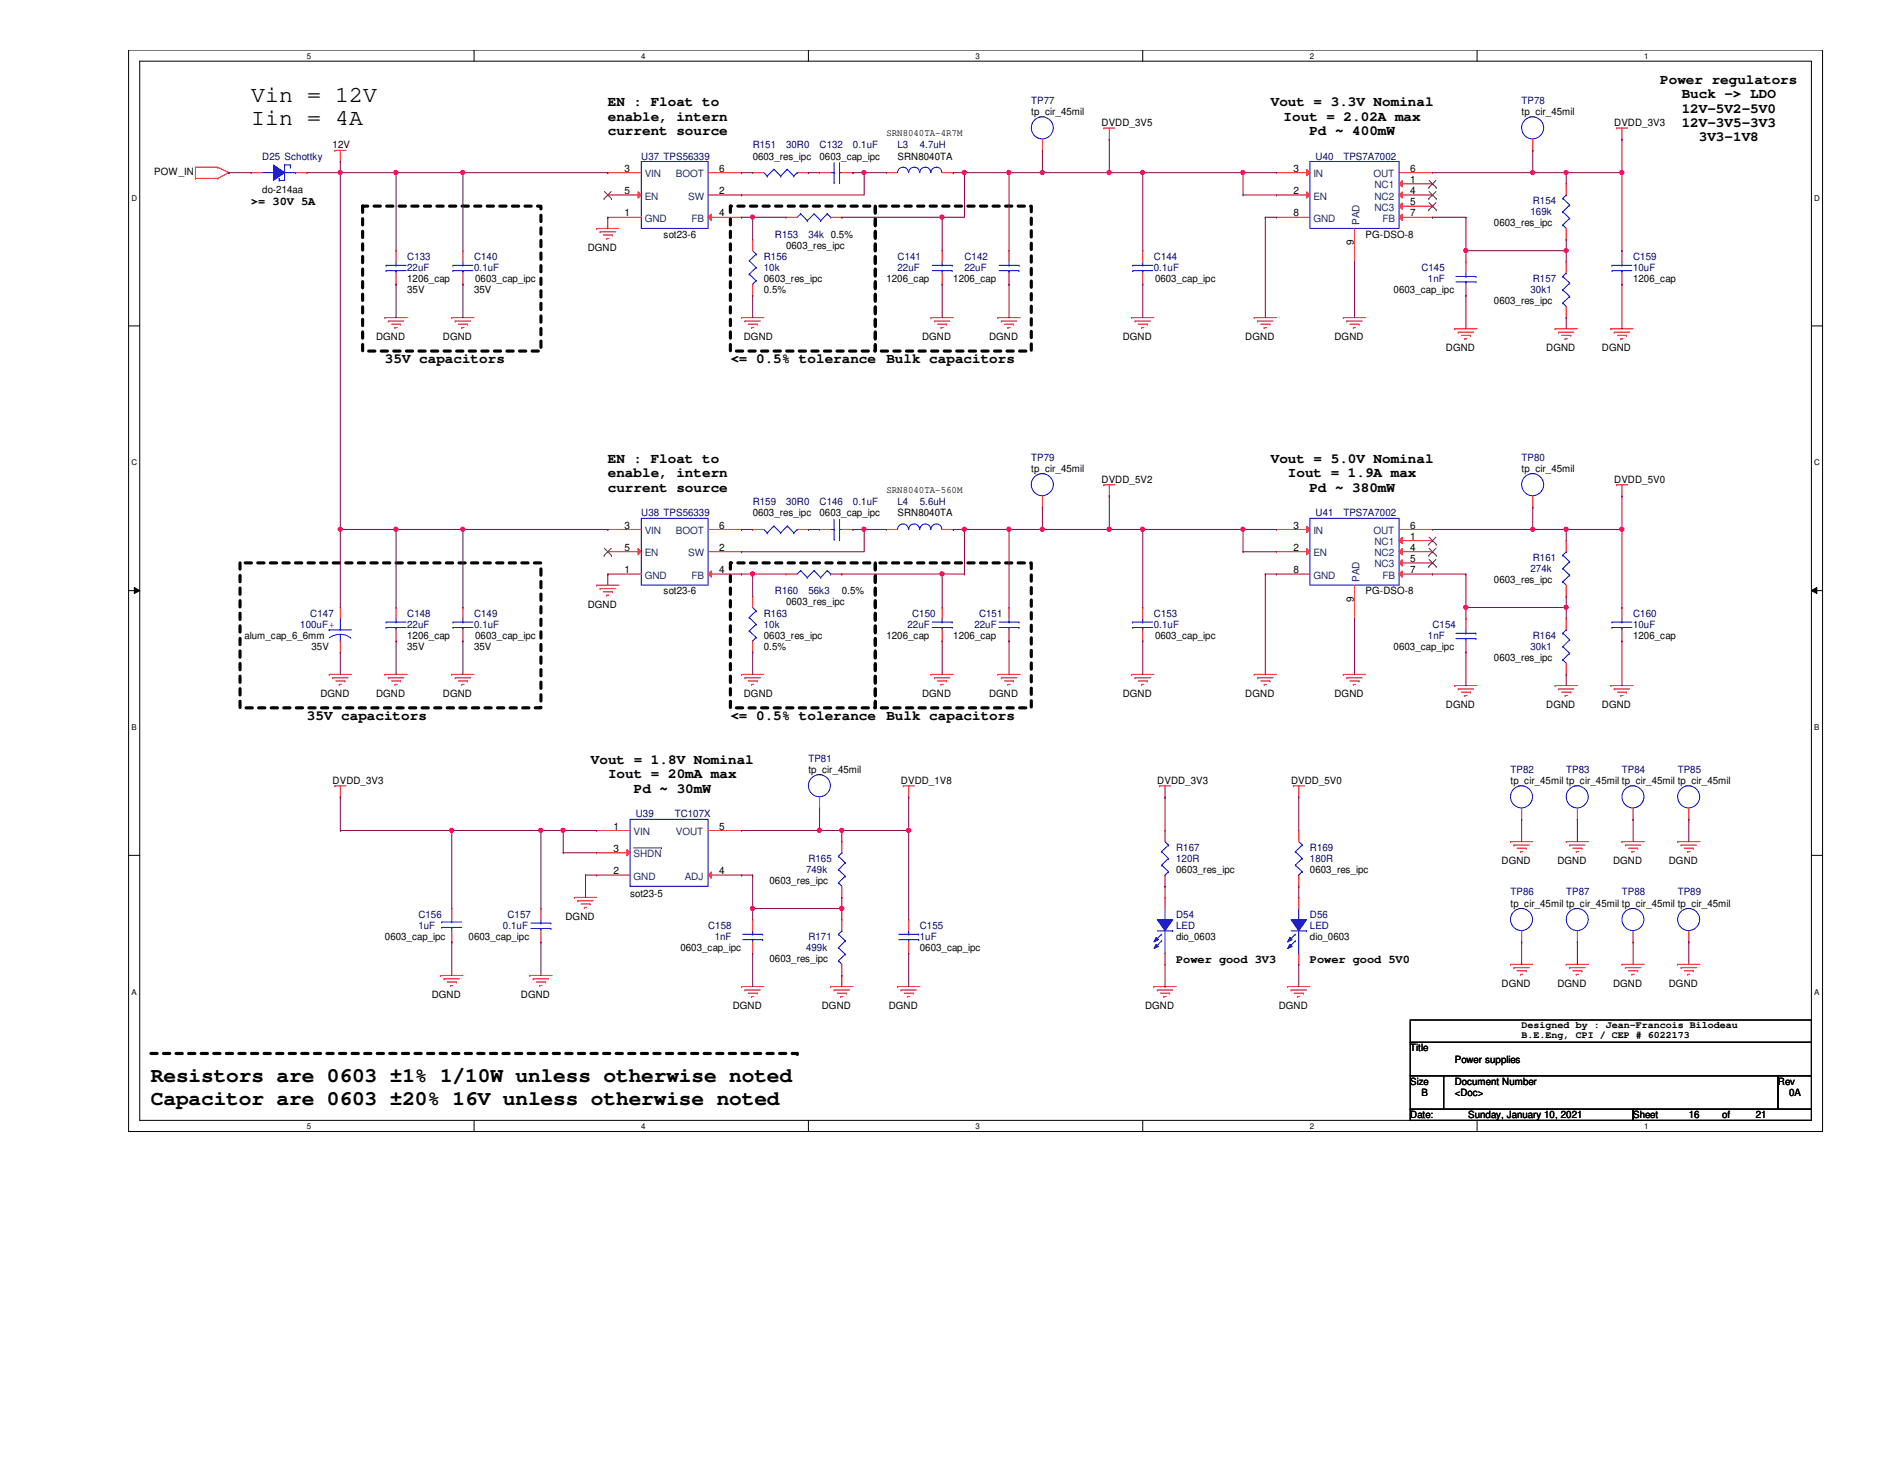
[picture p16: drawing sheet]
<svg xmlns="http://www.w3.org/2000/svg" width="279mm" height="216mm" viewBox="0 0 279 216" stroke-linecap="round" stroke-linejoin="round" font-family="sans-serif">
<defs><g id="words">
<g font-size="3.4">
<text x="37.2" y="15.1">Vin = 12V</text>
<text x="37.2" y="18.5">Iin = 4A</text>
</g>
<g font-size="3.1">
<text x="22.4" y="160.3">Resistors are 0603 ±1% 1/10W unless otherwise noted</text>
<text x="22.4" y="163.6">Capacitor are 0603 ±20% 16V unless otherwise noted</text>
</g>
<g font-size="2.1">
<text x="90" y="15.7">EN : Float to</text>
<text x="90" y="17.9">enable, intern</text>
<text x="188.3" y="15.7">Vout = 3.3V Nominal</text>
<text x="190.2" y="17.9">Iout = 2.02A max</text>
<text x="246" y="12.4">Power regulators</text>
<text x="249.1" y="14.6">Buck -&gt; LDO</text>
<text x="249.1" y="16.7">12V-5V2-5V0</text>
<text x="90" y="20">current source</text>
<text x="194" y="20">Pd ~ 400mW</text>
<text x="249.1" y="18.8">12V-3V5-3V3</text>
<text x="251.7" y="20.9">3V3-1V8</text>
<text x="57" y="53.7">35V capacitors</text>
<text x="108.2" y="53.7">&lt;= 0.5% tolerance</text>
<text x="131.3" y="53.7">Bulk capacitors</text>
<text x="90" y="68.6">EN : Float to</text>
<text x="90" y="70.7">enable, intern</text>
<text x="188.3" y="68.6">Vout = 5.0V Nominal</text>
<text x="190.8" y="70.7">Iout = 1.9A max</text>
<text x="90" y="72.8">current source</text>
<text x="194" y="72.8">Pd ~ 380mW</text>
<text x="45.5" y="106.6">35V capacitors</text>
<text x="108.2" y="106.6">&lt;= 0.5% tolerance</text>
<text x="131.3" y="106.6">Bulk capacitors</text>
<text x="87.5" y="113.2">Vout = 1.8V Nominal</text>
<text x="90.1" y="115.3">Iout = 20mA max</text>
<text x="93.9" y="117.4">Pd ~ 30mW</text>
</g>
<g font-size="1.8">
<text x="37.2" y="30.4">&gt;= 30V 5A</text>
<text x="174.2" y="142.7">Power good 3V3</text>
<text x="194.1" y="142.7">Power good 5V0</text>
</g>
<g font-size="1.5" fill="#000080">
<text x="152.8" y="15.4">TP77</text>
<text x="225.4" y="15.4">TP78</text>
<text x="38.9" y="23.6">D25 Schottky</text>
<text x="95" y="23.6">U37 TPS56339</text>
<text x="111.5" y="22">R151</text>
<text x="116.5" y="22">30R0</text>
<text x="121.4" y="22">C132</text>
<text x="126.4" y="22">0.1uF</text>
<text x="133" y="22">L3</text>
<text x="136.3" y="22">4.7uH</text>
<text x="194.9" y="23.6">U40</text>
<text x="199" y="23.6">TPS7A7002</text>
<text x="114.8" y="35.2">R153</text>
<text x="119.8" y="35.2">34k 0.5%</text>
<text x="226.7" y="31.9">169k</text>
<text x="227.1" y="30.2">R154</text>
<text x="60.3" y="38.5">C133</text>
<text x="60.3" y="40.1">22uF</text>
<text x="70.2" y="38.5">C140</text>
<text x="70.2" y="40.1">0.1uF</text>
<text x="113.2" y="38.5">R156</text>
<text x="113.2" y="40.1">10k</text>
<text x="133" y="38.5">C141</text>
<text x="133" y="40.1">22uF</text>
<text x="142.9" y="38.5">C142</text>
<text x="142.9" y="40.1">22uF</text>
<text x="170.9" y="38.5">C144</text>
<text x="170.9" y="40.1">0.1uF</text>
<text x="210.6" y="40.1">C145</text>
<text x="211.5" y="41.8">1nF</text>
<text x="227.1" y="41.8">R157</text>
<text x="241.9" y="38.5">C159</text>
<text x="241.9" y="40.1">10uF</text>
<text x="226.7" y="43.4">30k1</text>
<text x="152.8" y="68.2">TP79</text>
<text x="225.4" y="68.2">TP80</text>
<text x="95" y="76.5">U38 TPS56339</text>
<text x="111.5" y="74.8">R159</text>
<text x="116.5" y="74.8">30R0</text>
<text x="121.4" y="74.8">C146</text>
<text x="126.4" y="74.8">0.1uF</text>
<text x="133" y="74.8">L4</text>
<text x="136.3" y="74.8">5.6uH</text>
<text x="194.9" y="76.5">U41</text>
<text x="199" y="76.5">TPS7A7002</text>
<text x="227.1" y="83.1">R161</text>
<text x="114.8" y="88">R160</text>
<text x="119.8" y="88">56k3</text>
<text x="226.7" y="84.7">274k</text>
<text x="44.5" y="93">100uF+</text>
<text x="46" y="91.3">C147</text>
<text x="60.3" y="91.3">C148</text>
<text x="60.3" y="93">22uF</text>
<text x="70.2" y="91.3">C149</text>
<text x="70.2" y="93">0.1uF</text>
<text x="113.2" y="91.3">R163</text>
<text x="113.2" y="93">10k</text>
<text x="134.5" y="93">22uF</text>
<text x="135.1" y="91.3">C150</text>
<text x="144.4" y="93">22uF</text>
<text x="145" y="91.3">C151</text>
<text x="170.9" y="91.3">C153</text>
<text x="170.9" y="93">0.1uF</text>
<text x="211.5" y="94.6">1nF</text>
<text x="212.2" y="93">C154</text>
<text x="227.1" y="94.6">R164</text>
<text x="241.9" y="91.3">C160</text>
<text x="241.9" y="93">10uF</text>
<text x="226.7" y="96.3">30k1</text>
<text x="119.8" y="112.8">TP81</text>
<text x="223.8" y="114.4">TP82</text>
<text x="232" y="114.4">TP83</text>
<text x="240.3" y="114.4">TP84</text>
<text x="248.5" y="114.4">TP85</text>
<text x="94.2" y="121">U39</text>
<text x="99.9" y="121">TC107X</text>
<text x="174.2" y="126">R167</text>
<text x="194.1" y="126">R169</text>
<text x="119.4" y="129.3">749k</text>
<text x="119.8" y="127.6">R165</text>
<text x="174.2" y="127.6">120R</text>
<text x="194.1" y="127.6">180R</text>
<text x="62" y="135.9">C156</text>
<text x="62" y="137.5">1uF</text>
<text x="74.5" y="137.5">0.1uF</text>
<text x="75.2" y="135.9">C157</text>
<text x="104.9" y="137.5">C158</text>
<text x="136.3" y="137.5">C155</text>
<text x="174.2" y="135.9">D54</text>
<text x="174.2" y="137.5">LED</text>
<text x="194.1" y="135.9">D56</text>
<text x="194.1" y="137.5">LED</text>
<text x="223.8" y="132.6">TP86</text>
<text x="232" y="132.6">TP87</text>
<text x="240.3" y="132.6">TP88</text>
<text x="248.5" y="132.6">TP89</text>
<text x="105.9" y="139.2">1nF</text>
<text x="119.4" y="140.8">499k</text>
<text x="119.8" y="139.2">R171</text>
<text x="136.3" y="139.2">1uF</text>
</g>
<g font-size="1.5">
<text x="152.8" y="17">tp_cir_45mil</text>
<text x="225.4" y="17">tp_cir_45mil</text>
<text x="49.3" y="22">12V</text>
<text x="111.5" y="23.6">0603_res_ipc</text>
<text x="121.4" y="23.6">0603_cap_ipc</text>
<text x="131.3" y="20.2">SRN8040TA-4R7M</text>
<text x="133" y="23.6">SRN8040TA</text>
<text x="163.2" y="18.7">DVDD_3V5</text>
<text x="239.1" y="18.7">DVDD_3V3</text>
<text x="22.9" y="25.9">POW_IN</text>
<text x="38.9" y="28.6">do-214aa</text>
<text x="92.5" y="25.4">3</text>
<text x="92.5" y="28.7">5</text>
<text x="106.6" y="28.7">2</text>
<text x="106.6" y="25.4">6</text>
<text x="191.6" y="28.7">2</text>
<text x="191.6" y="25.4">3</text>
<text x="208.9" y="27.1">1</text>
<text x="208.9" y="28.7">4</text>
<text x="208.9" y="25.4">6</text>
<text x="92.5" y="32">1</text>
<text x="98.3" y="35.2">sot23-6</text>
<text x="106.6" y="32">4</text>
<text x="191.6" y="32">8</text>
<text x="202.3" y="35.2">PG-DSO-8</text>
<text x="208.9" y="30.4">5</text>
<text x="208.9" y="32">7</text>
<text x="221.3" y="33.5">0603_res_ipc</text>
<text x="60.3" y="41.8">1206_cap</text>
<text x="70.4" y="41.8">0603_cap_ipc</text>
<text x="87.1" y="37.2">DGND</text>
<text x="113.2" y="41.8">0603_res_ipc</text>
<text x="116.5" y="36.8">0603_res_ipc</text>
<text x="131.3" y="41.8">1206_cap</text>
<text x="141.2" y="41.8">1206_cap</text>
<text x="171.1" y="41.8">0603_cap_ipc</text>
<text x="200.6" y="36.3" transform="rotate(-90 200.6 36.3)">9</text>
<text x="241.9" y="41.8">1206_cap</text>
<text x="60.3" y="43.4">35V</text>
<text x="70.2" y="43.4">35V</text>
<text x="113.2" y="43.4">0.5%</text>
<text x="206.5" y="43.4">0603_cap_ipc</text>
<text x="221.3" y="45.1">0603_res_ipc</text>
<text x="55.7" y="50.4">DGND</text>
<text x="65.6" y="50.4">DGND</text>
<text x="110.2" y="50.4">DGND</text>
<text x="136.6" y="50.4">DGND</text>
<text x="146.5" y="50.4">DGND</text>
<text x="166.3" y="50.4">DGND</text>
<text x="184.5" y="50.4">DGND</text>
<text x="197.7" y="50.4">DGND</text>
<text x="214.2" y="52">DGND</text>
<text x="229.1" y="52">DGND</text>
<text x="237.3" y="52">DGND</text>
<text x="152.8" y="69.8">tp_cir_45mil</text>
<text x="163.2" y="71.5">DVDD_5V2</text>
<text x="225.4" y="69.8">tp_cir_45mil</text>
<text x="239.1" y="71.5">DVDD_5V0</text>
<text x="111.5" y="76.5">0603_res_ipc</text>
<text x="121.4" y="76.5">0603_cap_ipc</text>
<text x="131.3" y="73">SRN8040TA-560M</text>
<text x="133" y="76.5">SRN8040TA</text>
<text x="92.5" y="78.3">3</text>
<text x="92.5" y="81.6">5</text>
<text x="106.6" y="81.6">2</text>
<text x="106.6" y="78.3">6</text>
<text x="191.6" y="81.6">2</text>
<text x="191.6" y="78.3">3</text>
<text x="208.9" y="79.9">1</text>
<text x="208.9" y="81.6">4</text>
<text x="208.9" y="83.2">5</text>
<text x="208.9" y="78.3">6</text>
<text x="92.5" y="84.9">1</text>
<text x="98.3" y="88">sot23-6</text>
<text x="106.6" y="84.9">4</text>
<text x="116.5" y="89.7">0603_res_ipc</text>
<text x="124.7" y="88">0.5%</text>
<text x="191.6" y="84.9">8</text>
<text x="200.6" y="89.2" transform="rotate(-90 200.6 89.2)">9</text>
<text x="202.3" y="88">PG-DSO-8</text>
<text x="208.9" y="84.9">7</text>
<text x="221.3" y="86.4">0603_res_ipc</text>
<text x="36.2" y="94.6">alum_cap_6_6mm</text>
<text x="60.3" y="94.6">1206_cap</text>
<text x="70.4" y="94.6">0603_cap_ipc</text>
<text x="87.1" y="90">DGND</text>
<text x="113.2" y="94.6">0603_res_ipc</text>
<text x="131.3" y="94.6">1206_cap</text>
<text x="141.2" y="94.6">1206_cap</text>
<text x="171.1" y="94.6">0603_cap_ipc</text>
<text x="241.9" y="94.6">1206_cap</text>
<text x="46.1" y="96.3">35V</text>
<text x="60.3" y="96.3">35V</text>
<text x="70.2" y="96.3">35V</text>
<text x="113.2" y="96.3">0.5%</text>
<text x="206.5" y="96.3">0603_cap_ipc</text>
<text x="221.3" y="97.9">0603_res_ipc</text>
<text x="47.5" y="103.2">DGND</text>
<text x="55.7" y="103.2">DGND</text>
<text x="65.6" y="103.2">DGND</text>
<text x="110.2" y="103.2">DGND</text>
<text x="136.6" y="103.2">DGND</text>
<text x="146.5" y="103.2">DGND</text>
<text x="166.3" y="103.2">DGND</text>
<text x="184.5" y="103.2">DGND</text>
<text x="197.7" y="103.2">DGND</text>
<text x="214.2" y="104.9">DGND</text>
<text x="229.1" y="104.9">DGND</text>
<text x="237.3" y="104.9">DGND</text>
<text x="49.3" y="116.1">DVDD_3V3</text>
<text x="119.8" y="114.4">tp_cir_45mil</text>
<text x="133.5" y="116.1">DVDD_1V8</text>
<text x="171.4" y="116.1">DVDD_3V3</text>
<text x="191.3" y="116.1">DVDD_5V0</text>
<text x="223.8" y="116.1">tp_cir_45mil tp_cir_45mil tp_cir_45mil tp_cir_45mil</text>
<text x="90.9" y="122.9">1</text>
<text x="106.6" y="122.9">5</text>
<text x="90.9" y="129.5">2</text>
<text x="90.9" y="126.2">3</text>
<text x="106.6" y="129.5">4</text>
<text x="114" y="130.9">0603_res_ipc</text>
<text x="174.2" y="129.3">0603_res_ipc</text>
<text x="194.1" y="129.3">0603_res_ipc</text>
<text x="222.5" y="128">DGND</text>
<text x="230.7" y="128">DGND</text>
<text x="239" y="128">DGND</text>
<text x="247.2" y="128">DGND</text>
<text x="83.8" y="136.2">DGND</text>
<text x="93.3" y="132.8">sot23-5</text>
<text x="223.8" y="134.2">tp_cir_45mil tp_cir_45mil tp_cir_45mil tp_cir_45mil</text>
<text x="57" y="139.2">0603_cap_ipc</text>
<text x="69.4" y="139.2">0603_cap_ipc</text>
<text x="100.8" y="140.8">0603_cap_ipc</text>
<text x="114" y="142.5">0603_res_ipc</text>
<text x="136.3" y="140.8">0603_cap_ipc</text>
<text x="174.2" y="139.2">dio_0603</text>
<text x="194.1" y="139.2">dio_0603</text>
<text x="64" y="147.8">DGND</text>
<text x="77.2" y="147.8">DGND</text>
<text x="108.5" y="149.4">DGND</text>
<text x="121.8" y="149.4">DGND</text>
<text x="131.7" y="149.4">DGND</text>
<text x="169.6" y="149.4">DGND</text>
<text x="189.4" y="149.4">DGND</text>
<text x="222.5" y="146.1">DGND</text>
<text x="230.7" y="146.1">DGND</text>
<text x="239" y="146.1">DGND</text>
<text x="247.2" y="146.1">DGND</text>
<text x="208.9" y="155.7">Title</text>
<text x="225.4" y="152.3">Designed by : Jean-Francois Bilodeau</text>
<text x="225.4" y="153.8">B.E.Eng, CPI / CEP # 6022173</text>
<text x="208.9" y="160.7">Size</text>
<text x="215.5" y="160.7">Document Number</text>
<text x="215.5" y="157.4">Power supplies</text>
<text x="263.4" y="160.7">Rev</text>
<text x="208.9" y="165.6">Date:</text>
<text x="210.6" y="162.3">B</text>
<text x="215.5" y="162.3">&lt;Doc&gt;</text>
<text x="217.5" y="165.6">Sunday, January 10, 2021</text>
<text x="241.9" y="165.6">Sheet</text>
<text x="250.2" y="165.6">16</text>
<text x="255.1" y="165.6">of</text>
<text x="260.1" y="165.6">21</text>
<text x="265" y="162.3">0A</text>
</g>
<g font-size="1.5" fill="#004080">
<text x="95.5" y="26.2">VIN</text>
<text x="95.5" y="29.5">EN</text>
<text x="100.1" y="26.2">BOOT</text>
<text x="101.9" y="29.5">SW</text>
<text x="194.6" y="29.5">EN</text>
<text x="194.6" y="26.2">IN</text>
<text x="203.5" y="26.2">OUT</text>
<text x="203.6" y="27.9">NC1</text>
<text x="203.6" y="29.5">NC2</text>
<text x="95.5" y="32.9">GND</text>
<text x="102.4" y="32.9">FB</text>
<text x="194.6" y="32.9">GND</text>
<text x="201.4" y="33.3" transform="rotate(-90 201.4 33.3)">PAD</text>
<text x="203.6" y="31.2">NC3</text>
<text x="204.8" y="32.9">FB</text>
<text x="95.5" y="79.1">VIN</text>
<text x="95.5" y="82.4">EN</text>
<text x="100.1" y="79.1">BOOT</text>
<text x="101.9" y="82.4">SW</text>
<text x="194.6" y="82.4">EN</text>
<text x="194.6" y="79.1">IN</text>
<text x="203.5" y="79.1">OUT</text>
<text x="203.6" y="80.7">NC1</text>
<text x="203.6" y="82.4">NC2</text>
<text x="95.5" y="85.7">GND</text>
<text x="102.4" y="85.7">FB</text>
<text x="194.6" y="85.7">GND</text>
<text x="201.4" y="86.1" transform="rotate(-90 201.4 86.1)">PAD</text>
<text x="203.6" y="84">NC3</text>
<text x="204.8" y="85.7">FB</text>
<text x="93.9" y="123.7">VIN</text>
<text x="100.1" y="123.7">VOUT</text>
<text x="93.9" y="130.3">GND</text>
<text x="93.9" y="127">SHDN</text>
<text x="101.4" y="130.3">ADJ</text>
</g>
<g font-size="1.2">
<text x="45.5" y="8.7">5</text>
<text x="95" y="8.7">4</text>
<text x="144.5" y="8.7">3</text>
<text x="194.1" y="8.7">2</text>
<text x="243.6" y="8.7">1</text>
<text x="19.5" y="29.7">D</text>
<text x="268.8" y="29.7">D</text>
<text x="19.5" y="68.9">C</text>
<text x="268.8" y="68.9">C</text>
<text x="19.5" y="108.1">B</text>
<text x="268.8" y="108.1">B</text>
<text x="19.5" y="147.3">A</text>
<text x="268.8" y="147.3">A</text>
<text x="45.5" y="167.2">5</text>
<text x="95" y="167.2">4</text>
<text x="144.5" y="167.2">3</text>
<text x="194.1" y="167.2">2</text>
<text x="243.6" y="167.2">1</text>
</g>
</g></defs>
<path d="M19.1 7.4h250.9v160.2h-250.9zM20.7 9.1h247.7v156.8h-247.7z" fill="none" stroke="#000" stroke-width=".15"/>
<g fill="#fff">
<path d="M45.5 7.6h.6v1.3h-.6z"/>
<path d="M45.5 166.1h.6v1.3h-.6z"/>
</g>
<path d="M70.2 7.4v1.7M70.2 165.9v1.7" fill="none" stroke="#000" stroke-width=".15"/>
<g fill="#fff">
<path d="M95 7.6h.6v1.3h-.6z"/>
<path d="M95 166.1h.6v1.3h-.6z"/>
</g>
<path d="M119.8 7.4v1.7M119.8 165.9v1.7" fill="none" stroke="#000" stroke-width=".15"/>
<g fill="#fff">
<path d="M144.5 7.6h.6v1.3h-.6z"/>
<path d="M144.5 166.1h.6v1.3h-.6z"/>
</g>
<path d="M169.3 7.4v1.7M169.3 165.9v1.7" fill="none" stroke="#000" stroke-width=".15"/>
<g fill="#fff">
<path d="M194.1 7.6h.5v1.3h-.5z"/>
<path d="M194.1 166.1h.5v1.3h-.5z"/>
</g>
<path d="M218.8 7.4v1.7M218.8 165.9v1.7" fill="none" stroke="#000" stroke-width=".15"/>
<g fill="#fff">
<path d="M243.6 7.6h.6v1.3h-.6z"/>
<path d="M243.6 166.1h.6v1.3h-.6z"/>
<path d="M19.5 28.7h.8v1.3h-.8z"/>
<path d="M268.8 28.7h.8v1.3h-.8z"/>
<path d="M19.5 67.9h.8v1.3h-.8z"/>
<path d="M268.8 67.9h.8v1.3h-.8z"/>
</g>
<path d="M19.1 48.3h1.6M268.4 48.3h1.6" fill="none" stroke="#000" stroke-width=".15"/>
<g fill="#fff">
<path d="M19.5 107.1h.7v1.3h-.7z"/>
<path d="M268.8 107.1h.7v1.3h-.7z"/>
</g>
<path d="M19.1 87.5h1.6M19.9 87l.8 .5-.8 .4zM268.4 87.5l.8-.5v.9zM268.4 87.5h1.6" fill="none" stroke="#000" stroke-width=".15"/>
<path d="M19.9 87l.8 .5-.8 .4zM268.4 87.5l.8-.5v.9z" fill="#000"/>
<g fill="#fff">
<path d="M19.5 146.3h.7v1.3h-.7z"/>
<path d="M268.8 146.3h.7v1.3h-.7z"/>
</g>
<path d="M19.1 126.7h1.6M268.4 126.7h1.6M208.9 151h59.5v3.3h-59.5zM208.9 154.3h59.5v5h-59.5zM208.9 159.3h5v5h-5zM213.9 159.3h49.5v5h-49.5zM263.4 159.3h5v5h-5zM208.9 164.3h33v1.6h-33zM241.9 164.3h26.5v1.6h-26.5z" fill="none" stroke="#000" stroke-width=".15"/>
<path d="M53.7 30.5h26.4v21.5h-26.4zM108.2 30.5h21.5v21.5h-21.5zM129.7 30.5h23.1v21.5h-23.1zM35.6 83.4h44.5v21.4h-44.5zM108.2 83.4h21.5v21.4h-21.5zM129.7 83.4h23.1v21.4h-23.1zM22.4 156h95.7" fill="none" stroke="#000" stroke-width=".47" stroke-dasharray=".9 .9"/>
<circle cx="118.1" cy="156" r=".23" fill="#000" stroke-dasharray=".9 .9"/>
<g fill="none" stroke="#f00" stroke-width=".15">
<path d="M163.5 19h.1M163.5 19h1.7M164.3 19v1.6M239.5 19h.1M239.5 19h1.6M240.3 19v1.6M29 26.4h.1M29 24.8h.1M29 26.4h3.3M29 24.8v1.6M29 24.8h3.3M32.3 26.4h.1"/>
<path d="M32.3 24.8h.1M32.3 24.8l1.6 .8M33.9 25.6h.1M33.9 25.6l-1.6 .8M49.6 22.3h.1M49.6 22.3h1.7M50.4 23.9h.1M50.4 22.3v1.6M88.4 33.8h.1M88.4 33.8h3.3M88.9 34.3h.1M88.9 34.3h2.3"/>
<path d="M89.4 34.8h1.3M89.9 35.3h.1M89.9 35.3h.3M90.7 34.8h.1M164.3 20.6h.1M240.3 20.6h.1M57 47h.1M57 47h3.3M57.5 47.5h.1M57.5 47.5h2.3M58 48h1.4M58.5 48.5h.1"/>
<path d="M58.5 48.5h.3M59.4 48h.1M66.9 47h.1M66.9 47h3.3M67.4 47.5h.1M67.4 47.5h2.3M67.9 48h1.4M68.4 48.5h.1M68.4 48.5h.3M69.3 48h.1M109.9 47h.1M109.9 47h3.3"/>
<path d="M110.4 47.5h.1M110.4 47.5h2.2M110.8 48h1.4M111.3 48.5h.1M111.3 48.5h.4M112.2 48h.1M137.9 47h.1M137.9 47h3.3M138.4 47.5h.1M138.4 47.5h2.3M138.9 48h1.4M139.4 48.5h.1"/>
<path d="M139.4 48.5h.3M140.3 48h.1M147.8 47h.1M147.8 47h3.3M148.3 47.5h.1M148.3 47.5h2.3M148.8 48h1.4M149.3 48.5h.1M149.3 48.5h.3M150.2 48h.1M167.6 47h.1M167.6 47h3.3"/>
<path d="M168.1 47.5h.1M168.1 47.5h2.3M168.6 48h1.4M169.1 48.5h.1M169.1 48.5h.4M170 48h.1M185.8 47h.1M185.8 47h3.3M186.3 47.5h.1M186.3 47.5h2.3M186.8 48h1.3M187.3 48.5h.1"/>
<path d="M187.3 48.5h.3M188.1 48h.1M199 47h.1M199 47h3.3M199.5 47.5h.1M199.5 47.5h2.3M200 48h1.3M200.5 48.5h.1M200.5 48.5h.3M201.3 48h.1M215.5 48.7h.1M215.5 48.7h3.3"/>
<path d="M216 49.2h.1M216 49.2h2.3M216.5 49.7h1.3M217 50.2h.1M217 50.2h.3M217.8 49.7h.1M230.4 48.7h.1M230.4 48.7h3.3M230.9 49.2h.1M230.9 49.2h2.3M231.4 49.7h1.3M231.9 50.2h.1"/>
<path d="M231.9 50.2h.3M232.7 49.7h.1M238.6 48.7h.1M238.6 48.7h3.3M239.1 49.2h.1M239.1 49.2h2.3M239.6 49.7h1.4M240.1 50.2h.1M240.1 50.2h.4M241 49.7h.1M163.5 71.8h.1M163.5 71.8h1.7"/>
<path d="M164.3 73.4h.1M164.3 71.8v1.6M239.5 71.8h.1M239.5 71.8h1.6M240.3 73.4h.1M240.3 71.8v1.6M48.8 99.9h.1M48.8 99.9h3.3M57 99.9h.1M57 99.9h3.3M66.9 99.9h.1M66.9 99.9h3.3"/>
<path d="M88.4 86.7h.1M88.4 86.7h3.3M88.9 87.2h.1M88.9 87.2h2.3M89.4 87.6h1.3M89.9 88.1h.1M89.9 88.1h.3M90.7 87.6h.1M109.9 99.9h.1M109.9 99.9h3.3M137.9 99.9h.1M137.9 99.9h3.3"/>
<path d="M147.8 99.9h.1M147.8 99.9h3.3M167.6 99.9h.1M167.6 99.9h3.3M185.8 99.9h.1M185.8 99.9h3.3M199 99.9h.1M199 99.9h3.3M49.3 100.4h.1M49.3 100.4h2.3M49.6 116.4h.1M49.6 116.4h1.7"/>
<path d="M49.7 100.8h1.4M50.2 101.3h.1M50.2 101.3h.4M50.4 118h.1M50.4 116.4v1.6M51.1 100.8h.1M57.5 100.4h.1M57.5 100.4h2.3M58 100.8h1.4M58.5 101.3h.1M58.5 101.3h.3M59.4 100.8h.1"/>
<path d="M67.4 100.4h.1M67.4 100.4h2.3M67.9 100.8h1.4M68.4 101.3h.1M68.4 101.3h.3M69.3 100.8h.1M110.4 100.4h.1M110.4 100.4h2.2M110.8 100.8h1.4M111.3 101.3h.1M111.3 101.3h.4M112.2 100.8h.1"/>
<path d="M133.8 116.4h.1M133.8 116.4h1.7M134.6 118h.1M134.6 116.4v1.6M138.4 100.4h.1M138.4 100.4h2.3M138.9 100.8h1.4M139.4 101.3h.1M139.4 101.3h.3M140.3 100.8h.1M148.3 100.4h.1M148.3 100.4h2.3"/>
<path d="M148.8 100.8h1.4M149.3 101.3h.1M149.3 101.3h.3M150.2 100.8h.1M168.1 100.4h.1M168.1 100.4h2.3M168.6 100.8h1.4M169.1 101.3h.1M169.1 101.3h.4M170 100.8h.1M171.8 116.4h.1M171.8 116.4h1.6"/>
<path d="M172.6 118h.1M172.6 116.4v1.6M186.3 100.4h.1M186.3 100.4h2.3M186.8 100.8h1.3M187.3 101.3h.1M187.3 101.3h.3M188.1 100.8h.1M191.6 116.4h.1M191.6 116.4h1.7M192.4 118h.1M192.4 116.4v1.6"/>
<path d="M199.5 100.4h.1M199.5 100.4h2.3M200 100.8h1.3M200.5 101.3h.1M200.5 101.3h.3M201.3 100.8h.1M215.5 101.5h.1M215.5 101.5h3.3M216 102h.1M216 102h2.3M216.5 102.5h1.3M217 103h.1"/>
<path d="M217 103h.3M217.8 102.5h.1M230.4 101.5h.1M230.4 101.5h3.3M230.9 102h.1M230.9 102h2.3M231.4 102.5h1.3M231.9 103h.1M231.9 103h.3M232.7 102.5h.1M238.6 101.5h.1M238.6 101.5h3.3"/>
<path d="M239.1 102h.1M239.1 102h2.3M239.6 102.5h1.4M240.1 103h.1M240.1 103h.4M241 102.5h.1M80.1 139.5h.1M80.1 134.5h.1M80.1 134.5v1.7M80.1 137.8v1.7M85.1 132.9h.1M85.1 132.9h3.3"/>
<path d="M85.6 133.4h.1M85.6 133.4h2.3M86.1 133.9h1.3M86.6 134.4h.1M86.6 134.4h.3M87.4 133.9h.1M223.8 124.6h.1M223.8 124.6h3.3M224.3 125.1h.1M224.3 125.1h2.3M224.7 125.6h1.4M225.3 126.1h.1"/>
<path d="M225.3 126.1h.3M226.1 125.6h.1M232 124.6h.1M232 124.6h3.3M232.5 125.1h.1M232.5 125.1h2.3M233 125.6h1.4M233.5 126.1h.1M233.5 126.1h.3M233.7 139.5h.1M233.7 137.8v1.7M234.4 125.6h.1"/>
<path d="M240.3 124.6h.1M240.3 124.6h3.3M240.8 125.1h.1M240.8 125.1h2.3M241.3 125.6h1.3M241.8 126.1h.1M241.8 126.1h.3M242.6 125.6h.1M248.5 124.6h.1M248.5 124.6h3.3M249 125.1h.1M249 125.1h2.3"/>
<path d="M249.5 125.6h1.4M250 126.1h.1M250 126.1h.4M250.9 125.6h.1M65.3 144.4h.1M65.3 144.4h3.3M65.8 144.9h.1M65.8 144.9h2.3M66.3 145.4h1.3M66.8 145.9h.1M66.8 145.9h.3M67.6 145.4h.1"/>
<path d="M78.5 144.4h.1M78.5 144.4h3.3M79 144.9h.1M79 144.9h2.3M79.5 145.4h1.3M80 145.9h.1M80 145.9h.3M80.8 145.4h.1M109.9 146.1h.1M109.9 146.1h3.3M110.4 146.6h.1M110.4 146.6h2.2"/>
<path d="M110.8 147.1h1.4M111.3 147.6h.1M111.3 147.6h.4M112.2 147.1h.1M123.1 146.1h.1M123.1 146.1h3.3M123.6 146.6h.1M123.6 146.6h2.3M124 147.1h1.4M124.5 147.6h.1M124.5 147.6h.4M125.4 147.1h.1"/>
<path d="M133 146.1h.1M133 146.1h3.3M133.5 146.6h.1M133.5 146.6h2.3M133.9 147.1h1.4M134.5 147.6h.1M134.5 147.6h.3M135.3 147.1h.1M170.9 146.1h.1M170.9 146.1h3.3M171.5 146.6h.1M171.5 146.6h2.2"/>
<path d="M171.9 147.1h1.4M172.4 147.6h.1M172.4 147.6h.4M173.3 147.1h.1M190.8 146.1h.1M190.8 146.1h3.3M191.3 146.6h.1M191.3 146.6h2.2M191.7 147.1h1.4M192.2 147.6h.1M192.2 147.6h.4M193.1 147.1h.1"/>
<path d="M223.8 142.8h.1M223.8 142.8h3.3M224.3 143.3h.1M224.3 143.3h2.3M224.7 143.8h1.4M225.3 144.3h.1M225.3 144.3h.3M226.1 143.8h.1M232 142.8h.1M232 142.8h3.3M232.5 143.3h.1M232.5 143.3h2.3"/>
<path d="M233 143.8h1.4M233.5 144.3h.1M233.5 144.3h.3M234.4 143.8h.1M240.3 142.8h.1M240.3 142.8h3.3M240.8 143.3h.1M240.8 143.3h2.3M241.3 143.8h1.3M241.8 144.3h.1M241.8 144.3h.3M242.6 143.8h.1"/>
<path d="M248.5 142.8h.1M248.5 142.8h3.3M249 143.3h.1M249 143.3h2.3M249.5 143.8h1.4M250 144.3h.1M250 144.3h.4M250.9 143.8h.1"/>
</g>
<g fill="none" stroke="#00f" stroke-width=".15">
<path d="M78.7 136.7h2.9M78.7 137.5h2.9M80.1 137.5h.1M80.1 136.7h.1M80.1 136.2v.5M80.1 137.5v.3M81.6 136.7h.1M81.6 137.5h.1M191.3 137.8h2.2M192.4 136.2h.1M192.4 134.5v1.7M192.4 137.8v3.3"/>
<path d="M193.5 137.8h.1M192.4 141.1h.1"/>
<circle cx="233.7" cy="136.2" r="1.63"/>
</g>
<path d="M191.3 136.2h2.2l-1.1 1.6z" fill-rule="evenodd" fill="#00f"/>
<path d="M191.3 136.2h2.2l-1.1 1.6z" fill="none" stroke="#00f" stroke-width=".15"/>
<path d="M191.1 139.8l.3 .4-.6 .3z" fill-rule="evenodd" fill="#00f"/>
<path d="M191.1 139.8l.3 .4-.6 .3z" fill="none" stroke="#00f" stroke-width=".15"/>
<path d="M191.1 138.8l.3 .3-.6 .4z" fill-rule="evenodd" fill="#00f"/>
<g fill="none" stroke="#00f" stroke-width=".15">
<path d="M67.1 39.3h.1M67.1 39.3h3M68.6 39.3h.1M68.6 38.8v.5M67.1 40.1h.1M67.1 40.1h3M68.6 40.1h.1M68.6 40.1v.3M95 76.7h9.9v10h-9.9zM191.1 138.8l.3 .3-.6 .4zM191.9 138.3h.1M191.9 139.3h.1"/>
<path d="M191.9 138.3l-1 1M191.9 139.3l-1 1"/>
</g>
<g fill="none" stroke="#f00" stroke-width=".15">
<path d="M68.6 37.1h.1M68.6 37.1v1.7M68.6 42.1h.1M68.6 40.4v1.7M90 78.4h.1M90 78.4h5M90 85h.1M90 85h5M104.9 81.7h5M109.9 81.7h.1M192.4 132.9h.1M192.4 132.9v1.6"/>
<path d="M192.4 142.8h.1M192.4 141.1v1.7"/>
</g>
<path d="M105.4 84.5v1l-.5-.5z" fill="#f00"/>
<path d="M104.9 85h5M105.4 84.5v1l-.5-.5zM109.9 85h.1" fill="none" stroke="#f00" stroke-width=".15"/>
<path d="M94.5 81.2l.5 .5-.5 .5z" fill="#f00"/>
<g fill="none" stroke="#f00" stroke-width=".15">
<path d="M111.5 35.5h.1M111.5 35.5v1.6M116.5 32.2h.1M116.5 32.2h1.6M121.4 25.6h.1M121.4 25.6h1.7M123.1 32.2h1.6M124.7 32.2h.1M124.7 25.6h1.7M126.4 25.6h.1M131.3 25.6h.1M131.3 25.6h1.7"/>
<path d="M139.6 37.1h.1M139.6 25.6h1.6M139.6 37.1v1.7M141.2 25.6h.1M149.5 37.1h.1M149.5 37.1v1.7M154.4 22.3h.1M154.4 20.6v1.7M232 35.5h.1M232 27.2h.1M232 27.2v1.7M232 33.8v1.7"/>
<path d="M111.5 43.7h.1M111.5 42.1v1.6M139.6 42.1h.1M139.6 40.4v1.7M149.5 42.1h.1M149.5 40.4v1.7M104.9 78.4h5M109.9 78.4h.1M154.4 75.1h.1M154.4 73.4v1.7M68.6 94.9h.1M68.6 90h.1"/>
<path d="M68.6 90v1.6M68.6 93.3v1.6M90 81.7h.1M90 81.7h5M94.5 81.2l.5 .5-.5 .5zM169.3 94.9h.1M169.3 90h.1M169.3 90v1.6M169.3 93.3v1.6M121.4 119.7h.1M121.4 118v1.7M225.4 119.7v1.6"/>
<path d="M111.5 136.2h.1M111.5 136.2v1.6M111.5 139.5v1.6M134.6 136.2h.1M134.6 136.2v1.6M134.6 139.5v1.6M172.6 123h.1M172.6 131.2h.1M172.6 123v1.6M172.6 129.6v1.6M225.4 121.3h.1M241.9 139.5h.1"/>
<path d="M241.9 137.8v1.7M250.2 139.5h.1M250.2 137.8v1.7M111.5 141.1h.1M134.6 141.1h.1"/>
</g>
<path d="M89.5 82.3h.1M89.5 81.2l1.1 1.1M90.6 81.2l-1.1 1.1M90.6 82.3h.1" fill="none" stroke="#804000" stroke-width=".15"/>
<g fill="none" stroke="#00f" stroke-width=".15">
<path d="M111 38.6h.1M111 38.6l1 1M111.5 37.1l.5 .5M112 37.6h.1M112 39.6h.1M112 37.6l-1 1M112 39.6l-1 1M118.6 31.7h.1M118.6 31.7l-.5 .5M118.6 31.7l1 1M119.6 32.7h.1M120.6 31.7h.1"/>
<path d="M120.6 31.7l-1 1M120.6 31.7l1 1M121.6 32.7h.1M122.6 31.7h.1M122.6 31.7l-1 1M122.6 31.7l.5 .5M123.1 32.2h.1M123.1 25.6h.5M123.6 27.1h.1M123.6 25.6h.1M123.6 24.1v3M124.4 25.6h.1"/>
<path d="M124.4 27.1h.1M124.4 25.6h.3M124.4 24.1v3M133 25.6a.8 .8 0 0 1 .8-.8 .8 .8 0 0 1 .8 .8M134.6 25.6a.8 .8 0 0 1 .8-.8 .8 .8 0 0 1 .8 .8M136.3 25.6a.8 .8 0 0 1 .8-.8 .8 .8 0 0 1 .8 .8M137.9 25.6a.8 .8 0 0 1 .8-.8 .8 .8 0 0 1 .8 .8M138.1 39.3h3M139.6 39.3h.1M139.6 38.8v.5M141.1 39.3h.1M148 39.3h3"/>
<path d="M149.5 39.3h.1M149.5 38.8v.5M151 39.3h.1M194.1 23.9h13.2v9.9h-13.2zM231.5 33.3h.1M231.5 31.4h.1M231.5 29.4h.1M231.5 33.3l.5 .5M231.5 31.4l1 .9M231.5 29.4l1 1M232 28.9h.1M232 28.9l-.5 .5"/>
<path d="M232.5 32.3h.1M232.5 30.4h.1M232.5 32.3l-1 1M232.5 30.4l-1 1M111 40.6h.1M111 40.6l1 1M111.5 42.1h.1M112 41.6h.1M112 41.6l-.5 .5M138.1 40.1h3M139.6 40.1h.1M139.6 40.1v.3"/>
<path d="M141.1 40.1h.1M148 40.1h3M149.5 40.1h.1M149.5 40.1v.3M151 40.1h.1M67.1 92.1h.1M67.1 92.9h.1M67.1 92.1h3M67.1 92.9h3M68.6 92.9h.1M68.6 92.1h.1M68.6 91.6v.5"/>
<path d="M68.6 92.9v.4M167.8 92.1h.1M167.8 92.9h.1M167.8 92.1h3M167.8 92.9h3M169.3 92.9h.1M169.3 92.1h.1M169.3 91.6v.5M169.3 92.9v.4M110 138.3h3M110 139.1h3M111.5 139.1h.1"/>
<path d="M111.5 138.3h.1M111.5 137.8v.5M111.5 139.1v.4M113 138.3h.1M113 139.1h.1M133.1 138.3h3M133.1 139.1h3M134.6 139.1h.1M134.6 138.3h.1M134.6 137.8v.5M134.6 139.1v.4M136.1 138.3h.1"/>
<path d="M136.1 139.1h.1M172.1 126.1h.1M172.1 128.1h.1M172.1 126.1l1 1M172.1 128.1l1 1M172.6 129.6h.1M172.6 124.6l.5 .5M173.1 125.1h.1M173.1 127.1h.1M173.1 129.1h.1M173.1 125.1l-1 1M173.1 127.1l-1 1"/>
<path d="M173.1 129.1l-.5 .5"/>
<circle cx="154.4" cy="18.9" r="1.63"/>
<circle cx="154.4" cy="71.8" r="1.63"/>
<circle cx="121.4" cy="116.3" r="1.63"/>
<circle cx="225.4" cy="118" r="1.63"/>
<circle cx="241.9" cy="136.2" r="1.63"/>
<circle cx="250.2" cy="136.2" r="1.63"/>
</g>
<path d="M207.3 27.2l.4-.4v.9z" fill="#f00"/>
<path d="M207.3 27.2l.4-.4v.9zM207.3 27.2h4.9M212.2 27.2h.1" fill="none" stroke="#f00" stroke-width=".15"/>
<path d="M211.7 27.8h.1M211.7 26.7l1.1 1.1M212.7 26.7l-1 1.1M212.8 27.8h.1" fill="none" stroke="#804000" stroke-width=".15"/>
<path d="M193.6 28.4l.5 .5-.5 .4z" fill="#f00"/>
<path d="M189.1 28.9h.1M189.1 28.9h5M193.6 28.4l.5 .5-.5 .4z" fill="none" stroke="#f00" stroke-width=".15"/>
<path d="M193.6 25.1l.5 .5-.5 .4z" fill="#f00"/>
<path d="M189.1 25.6h.1M189.1 25.6h5M193.6 25.1l.5 .5-.5 .4z" fill="none" stroke="#f00" stroke-width=".15"/>
<path d="M207.7 28.4v.9l-.4-.4z" fill="#f00"/>
<path d="M207.3 28.9h4.9M207.7 28.4v.9l-.4-.4zM212.2 28.9h.1" fill="none" stroke="#f00" stroke-width=".15"/>
<path d="M211.7 29.4h.1M211.7 28.4l1.1 1M212.7 28.4l-1 1M212.8 29.4h.1" fill="none" stroke="#804000" stroke-width=".15"/>
<path d="M207.3 30.5l.4-.4v.9z" fill="#f00"/>
<path d="M207.3 30.5l.4-.4v.9zM207.3 30.5h4.9M207.3 25.6h4.9M212.2 30.5h.1M212.2 25.6h.1" fill="none" stroke="#f00" stroke-width=".15"/>
<path d="M211.7 31.1h.1M211.7 30l1.1 1.1M212.7 30l-1 1.1M212.8 31.1h.1" fill="none" stroke="#804000" stroke-width=".15"/>
<path d="M207.7 31.7v.9l-.4-.4z" fill="#f00"/>
<g fill="none" stroke="#f00" stroke-width=".15">
<path d="M189.1 32.2h.1M189.1 32.2h5M200.7 38.8h.1M200.7 33.8v5M207.3 32.2h4.9M207.7 31.7v.9l-.4-.4zM212.2 32.2h.1M227.1 22.3h.1M227.1 20.6v1.7M111.5 78.4h.1M111.5 78.4h1.7M118.1 78.4h1.7"/>
<path d="M119.8 78.4h.1M227.1 75.1h.1M227.1 73.4v1.7M217.2 96.6h.1M217.2 91.6h.1M217.2 91.6v1.7M217.2 94.9v1.7M240.3 94.9h.1M240.3 90h.1M240.3 90v1.6M240.3 93.3v1.6M250.2 119.7v1.6"/>
<path d="M250.2 121.3h.1"/>
</g>
<g fill="none" stroke="#00f" stroke-width=".15">
<path d="M113.2 78.4l.5 .5M113.7 78.9h.1M114.6 77.9h.1M114.6 77.9l-.9 1M114.6 77.9l1.1 1M115.7 78.9h.1M116.6 77.9h.1M116.6 77.9l-.9 1M116.6 77.9l1 1M117.6 78.9h.1M118.1 78.4h.1M118.1 78.4l-.5 .5"/>
<path d="M194.1 76.7h13.2v10h-13.2zM215.7 93.8h3M215.7 94.6h3M217.2 94.6h.1M217.2 93.8h.1M217.2 93.3v.5M217.2 94.6v.3M218.7 93.8h.1M218.7 94.6h.1M238.8 92.1h.1M238.8 92.9h.1M238.8 92.1h3"/>
<path d="M238.8 92.9h3M240.3 92.9h.1M240.3 92.1h.1M240.3 91.6v.5M240.3 92.9v.4"/>
<circle cx="227.1" cy="18.9" r="1.63"/>
<circle cx="227.1" cy="71.8" r="1.63"/>
<circle cx="250.2" cy="118" r="1.63"/>
</g>
<path d="M207.7 79.6v.9l-.4-.4z" fill="#f00"/>
<path d="M207.7 79.6v.9l-.4-.4zM207.3 80.1h4.9M212.2 80.1h.1" fill="none" stroke="#f00" stroke-width=".15"/>
<path d="M211.7 79.5l1.1 1.1M212.7 79.5l-1 1.1M211.7 80.6h.1M212.8 80.6h.1" fill="none" stroke="#804000" stroke-width=".15"/>
<path d="M193.6 81.2l.5 .5-.5 .5z" fill="#f00"/>
<path d="M189.1 81.7h.1M189.1 81.7h5M193.6 81.2l.5 .5-.5 .5z" fill="none" stroke="#f00" stroke-width=".15"/>
<path d="M193.6 77.9l.5 .5-.5 .5z" fill="#f00"/>
<path d="M189.1 78.4h.1M189.1 78.4h5M193.6 77.9l.5 .5-.5 .5z" fill="none" stroke="#f00" stroke-width=".15"/>
<path d="M207.7 81.2v1l-.4-.5z" fill="#f00"/>
<path d="M207.3 81.7h4.9M207.7 81.2v1l-.4-.5zM212.2 81.7h.1" fill="none" stroke="#f00" stroke-width=".15"/>
<path d="M211.7 82.3h.1M211.7 81.2l1.1 1.1M212.7 81.2l-1 1.1M212.8 82.3h.1" fill="none" stroke="#804000" stroke-width=".15"/>
<path d="M207.7 82.9v.9l-.4-.4z" fill="#f00"/>
<path d="M207.3 78.4h4.9M212.2 78.4h.1M207.3 83.4h4.9M207.7 82.9v.9l-.4-.4zM212.2 83.4h.1" fill="none" stroke="#f00" stroke-width=".15"/>
<path d="M211.7 83.9h.1M211.7 82.8l1.1 1.1M212.7 82.8l-1 1.1M212.8 83.9h.1" fill="none" stroke="#804000" stroke-width=".15"/>
<path d="M207.7 84.5v1l-.4-.5z" fill="#f00"/>
<g fill="none" stroke="#f00" stroke-width=".15">
<path d="M90 32.2h.1M90 25.6h.1M90 32.2h5M90 25.6h5M104.9 28.9h5M109.9 28.9h.1M240.3 37.1h.1M240.3 37.1v1.7M240.3 42.1h.1M240.3 40.4v1.7M189.1 85h.1M189.1 85h5"/>
<path d="M200.7 91.6h.1M200.7 86.7v4.9M207.3 85h4.9M207.7 84.5v1l-.4-.5zM212.2 85h.1"/>
</g>
<path d="M95 23.9h9.9v9.9h-9.9zM238.8 39.3h.1M238.8 39.3h3M240.3 39.3h.1M240.3 38.8v.5M238.8 40.1h.1M238.8 40.1h3M240.3 40.1h.1M240.3 40.1v.3" fill="none" stroke="#00f" stroke-width=".15"/>
<path d="M105.4 31.7v.9l-.5-.4z" fill="#f00"/>
<path d="M104.9 32.2h5M105.4 31.7v.9l-.5-.4zM109.9 32.2h.1" fill="none" stroke="#f00" stroke-width=".15"/>
<path d="M94.5 28.4l.5 .5-.5 .4z" fill="#f00"/>
<path d="M90 28.9h.1M90 28.9h5M94.5 28.4l.5 .5-.5 .4zM104.9 25.6h5M109.9 25.6h.1M217.2 38.8h.1M217.2 38.8v1.6M217.2 43.7h.1M217.2 42.1v1.6" fill="none" stroke="#f00" stroke-width=".15"/>
<path d="M89.5 29.4h.1M89.5 28.4l1.1 1M90.6 28.4l-1.1 1M90.6 29.4h.1" fill="none" stroke="#804000" stroke-width=".15"/>
<g fill="none" stroke="#00f" stroke-width=".15">
<path d="M215.7 40.9h3M215.7 41.7h3M217.2 41.7h.1M217.2 40.9h.1M217.2 40.4v.5M217.2 41.7v.4M218.7 40.9h.1M218.7 41.7h.1M171.5 137.8h2.2M172.6 136.2h.1M172.6 134.5v1.7M172.6 137.8v3.3"/>
<path d="M173.7 137.8h.1M172.6 141.1h.1"/>
</g>
<path d="M171.5 136.2h2.2l-1.1 1.6z" fill-rule="evenodd" fill="#00f"/>
<path d="M171.5 136.2h2.2l-1.1 1.6z" fill="none" stroke="#00f" stroke-width=".15"/>
<path d="M171.3 139.8l.3 .4-.7 .3z" fill-rule="evenodd" fill="#00f"/>
<path d="M171.3 139.8l.3 .4-.7 .3z" fill="none" stroke="#00f" stroke-width=".15"/>
<path d="M171.3 138.8l.3 .3-.7 .4z" fill-rule="evenodd" fill="#00f"/>
<g fill="none" stroke="#00f" stroke-width=".15">
<path d="M167.8 39.3h.1M167.8 39.3h3M169.3 39.3h.1M169.3 38.8v.5M167.8 40.1h.1M167.8 40.1h3M169.3 40.1h.1M169.3 40.1v.3M231.5 44.9h.1M231.5 42.9h.1M231.5 40.9h.1M231.5 44.9l.5 .5"/>
<path d="M231.5 42.9l1 1M231.5 40.9l1 1M232 40.4h.1M232 40.4l-.5 .5M232.5 43.9h.1M232.5 41.9h.1M232.5 43.9l-1 1M232.5 41.9l-1 1M123.1 78.4h.5M123.6 79.9h.1M123.6 78.4h.1M123.6 76.9v3"/>
<path d="M124.4 78.4h.1M124.4 79.9h.1M124.4 78.4h.3M124.4 76.9v3M111 91.4h.1M111 93.4h.1M111 91.4l1 1.1M111 93.4l1 1M111.5 94.9h.1M111.5 90l.5 .5M112 90.5h.1M112 92.5h.1"/>
<path d="M112 94.4h.1M112 90.5l-1 .9M112 92.5l-1 .9M112 94.4l-.5 .5M138.1 92.1h3M138.1 92.9h3M139.6 92.9h.1M139.6 92.1h.1M139.6 91.6v.5M139.6 92.9v.4M141.1 92.1h.1M141.1 92.9h.1"/>
<path d="M231.5 97.7h.1M231.5 95.8h.1M231.5 93.8h.1M231.5 86.1h.1M231.5 84.2h.1M231.5 82.2h.1M231.5 97.7l.5 .5M231.5 95.8l1 .9M231.5 93.8l1 .9M231.5 86.1l.5 .6M231.5 84.2l1 1M231.5 82.2l1 1"/>
<path d="M232 93.3h.1M232 81.7h.1M232 93.3l-.5 .5M232 81.7l-.5 .5M232.5 96.7h.1M232.5 94.7h.1M232.5 85.2h.1M232.5 83.2h.1M232.5 96.7l-1 1M232.5 94.7l-1 1.1M232.5 85.2l-1 .9M232.5 83.2l-1 1"/>
<path d="M65.4 137.3h.1M65.4 136.5h.1M65.4 137.3h3M65.4 136.5h3M66.9 136.5h.1M66.9 137.3h.1M66.9 136.2v.3M66.9 137.3v.5M93.3 121.3h11.6v9.9h-11.6zM124.2 130.7h.1M124.2 128.8h.1M124.2 126.8h.1"/>
<path d="M124.2 130.7l.5 .5M124.2 128.8l1 1M124.2 126.8l1 1M124.7 126.3h.1M124.7 126.3l-.5 .5M125.2 129.8h.1M125.2 127.8h.1M125.2 129.8l-1 .9M125.2 127.8l-1 1M171.3 138.8l.3 .3-.7 .4zM172.1 138.3h.1M172.1 139.3h.1"/>
<path d="M172.1 138.3l-1 1M172.1 139.3l-1 1M191.9 126.1h.1M191.9 128.1h.1M191.9 126.1l1 1M191.9 128.1l1 1M192.4 129.6h.1M192.4 124.6l.5 .5M192.9 125.1h.1M192.9 127.1h.1M192.9 129.1h.1M192.9 125.1l-1 1"/>
<path d="M192.9 127.1l-1 1M192.9 129.1l-.5 .5"/>
<circle cx="233.7" cy="118" r="1.63"/>
<circle cx="225.4" cy="136.2" r="1.63"/>
</g>
<g fill="none" stroke="#f00" stroke-width=".15">
<path d="M169.3 37.1h.1M169.3 37.1v1.7M232 38.8h.1M232 38.8v1.6M169.3 42.1h.1M169.3 40.4v1.7M232 47h.1M232 45.4v1.6M121.4 78.4h.1M121.4 78.4h1.7M124.7 78.4h1.7M126.4 78.4h.1"/>
<path d="M111.5 88.3h.1M111.5 96.6h.1M111.5 88.3v1.7M111.5 94.9v1.7M139.6 94.9h.1M139.6 90h.1M139.6 90v1.6M139.6 93.3v1.6M232 99.9h.1M232 91.6h.1M232 88.3h.1M232 80.1h.1"/>
<path d="M232 80.1v1.6M232 86.7v1.6M232 91.6v1.7M232 98.2v1.7M233.7 119.7v1.6M66.9 134.5h.1M66.9 139.5h.1M66.9 134.5v1.7M66.9 137.8v1.7M88.4 123h.1M88.4 129.6h.1M88.4 123h4.9"/>
<path d="M88.4 129.6h4.9M124.7 132.9h.1M124.7 124.6h.1M124.7 124.6v1.7M124.7 131.2v1.7M172.6 132.9h.1M172.6 132.9v1.6M192.4 123h.1M192.4 131.2h.1M192.4 123v1.6M192.4 129.6v1.6M225.4 139.5h.1"/>
<path d="M225.4 137.8v1.7M233.7 121.3h.1M172.6 142.8h.1M172.6 141.1v1.7"/>
</g>
<path d="M92.9 125.8l.4 .5-.4 .4z" fill="#f00"/>
<path d="M88.4 126.3h.1M88.4 126.3h4.9M92.9 125.8l.4 .5-.4 .4z" fill="none" stroke="#f00" stroke-width=".15"/>
<path d="M93.9 125.6h4.1M98 125.6h.1" fill="none" stroke="#004080" stroke-width=".15"/>
<path d="M104.9 129.6l.5-.5v.9z" fill="#f00"/>
<path d="M104.9 129.6l.5-.5v.9zM104.9 129.6h5M104.9 123h5M109.9 129.6h.1M109.9 123h.1" fill="none" stroke="#f00" stroke-width=".15"/>
<g fill="none" stroke="#00f" stroke-width=".15">
<path d="M38.9 25.6h1.6M40.5 25.6h.1M41.4 26.7h.1M41.4 26.4h.1M41.4 26.4v.3M42.2 24.4h.1M42.2 24.4v2.3h-.8M42.2 25.6h1.6M42.2 24.4h.8M43 24.4h.1M43 24.8h.1M43 24.4v.4"/>
<path d="M43.8 25.6h.1"/>
</g>
<path d="M40.5 24.4l1.7 1.2-1.7 1.1z" fill-rule="evenodd" fill="#00f"/>
<g fill="none" stroke="#00f" stroke-width=".15">
<path d="M40.5 24.4l1.7 1.2-1.7 1.1zM57.2 39.3h.1M57.2 39.3h3M58.7 39.3h.1M58.7 38.8v.5M113.2 25.6l.5 .5M113.7 26.1h.1M114.6 25.1h.1M114.6 25.1l-.9 1M114.6 25.1l1.1 1M115.7 26.1h.1M116.6 25.1h.1"/>
<path d="M116.6 25.1l-.9 1M116.6 25.1l1 1M117.6 26.1h.1M118.1 25.6h.1M118.1 25.6l-.5 .5M57.2 40.1h.1M57.2 40.1h3M58.7 40.1h.1M58.7 40.1v.3M133 78.4a.8 .8 0 0 1 .8-.8 .8 .8 0 0 1 .8 .8M134.6 78.4a.8 .8 0 0 1 .8-.8 .8 .8 0 0 1 .8 .8M136.3 78.4a.8 .8 0 0 1 .8-.8 .8 .8 0 0 1 .8 .8"/>
<path d="M137.9 78.4a.8 .8 0 0 1 .8-.8 .8 .8 0 0 1 .8 .8M48.8 93.3h.1M48.8 93.3h3.3M50.4 94.9h.1M50.4 93.3h.1M50.4 93.9a2.57 2.57 0 0 0-1.6 .5M50.4 93.9a2.44 2.44 0 0 1 1.6 .6M50.4 91.6v1.7M50.4 93.9v1M57.2 92.1h.1M57.2 92.9h.1M57.2 92.1h3"/>
<path d="M57.2 92.9h3M58.7 92.9h.1M58.7 92.1h.1M58.7 91.6v.5M58.7 92.9v.4M118.6 84.5h.1M118.6 84.5l-.5 .5M118.6 84.5l1 1M119.6 85.5h.1M120.6 84.5h.1M120.6 84.5l-1 1M120.6 84.5l1 1"/>
<path d="M121.6 85.5h.1M122.6 84.5h.1M122.6 84.5l-1 1M122.6 84.5l.5 .5M123.1 85h.1M148 92.1h3M148 92.9h3M149.5 92.9h.1M149.5 92.1h.1M149.5 91.6v.5M149.5 92.9v.4M151 92.1h.1"/>
<path d="M151 92.9h.1M124.2 138.3h.1M124.2 138.3l1 1M124.7 137.8h.1M124.7 137.8l-.5 .5M125.2 139.3h.1M125.2 139.3l-1 1M124.2 142.3h.1M124.2 140.3h.1M124.2 142.3l.5 .5M124.2 140.3l1 1M125.2 141.3h.1"/>
<path d="M125.2 141.3l-1 1"/>
<circle cx="241.9" cy="118" r="1.63"/>
</g>
<g fill="none" stroke="#f00" stroke-width=".15">
<path d="M37.2 25.6h.1M37.2 25.6h1.7M43.8 25.6h1.7M45.5 25.6h.1M58.7 37.1h.1M58.7 37.1v1.7M111.5 25.6h.1M111.5 25.6h1.7M118.1 25.6h1.7M119.8 25.6h.1M58.7 42.1h.1M58.7 40.4v1.7"/>
<path d="M131.3 78.4h.1M131.3 78.4h1.7M139.6 78.4h1.6M141.2 78.4h.1M50.4 90h.1M50.4 96.6h.1M50.4 90v1.6M50.4 94.9v1.7M58.7 94.9h.1M58.7 90h.1M58.7 90v1.6M58.7 93.3v1.6"/>
<path d="M116.5 85h.1M116.5 85h1.6M123.1 85h1.6M124.7 85h.1M149.5 94.9h.1M149.5 90h.1M149.5 90v1.6M149.5 93.3v1.6M241.9 119.7v1.6M124.7 136.2h.1M124.7 136.2v1.6M241.9 121.3h.1"/>
<path d="M124.7 144.4h.1M124.7 142.8v1.6"/>
</g>
<path d="M33.9 25.6h.1M33.9 25.6h3.3M45.5 25.6h13.2M50.4 23.9h.1M50.4 25.6h.1M50.4 23.9v1.7M58.7 25.6h.1M58.7 25.6v11.5M50.4 118h.1M50.4 118v5" fill="none" stroke="#800040" stroke-width=".15"/>
<circle cx="58.6" cy="25.5" r=".32" fill="#f0f"/>
<circle cx="58.6" cy="25.5" r=".32" fill="none" stroke="#f0f" stroke-width=".15"/>
<path d="M68.6 25.6h21.4M90 25.6h.1" fill="none" stroke="#800040" stroke-width=".15"/>
<circle cx="68.6" cy="25.5" r=".32" fill="#f0f"/>
<circle cx="68.6" cy="25.5" r=".32" fill="none" stroke="#f0f" stroke-width=".15"/>
<path d="M68.6 25.6h.1M68.6 25.6v11.5M109.9 25.6h.1M109.9 25.6h1.6M119.8 25.6h.1M119.8 25.6h1.6M126.4 25.6h.1M126.4 25.6h1.6" fill="none" stroke="#800040" stroke-width=".15"/>
<circle cx="128" cy="25.5" r=".32" fill="#f0f"/>
<circle cx="128" cy="25.5" r=".32" fill="none" stroke="#f0f" stroke-width=".15"/>
<path d="M128 25.6h.1M128 25.6v3.3M128 25.6h3.3M141.2 25.6h.1M141.2 25.6h8.3M142.9 25.6h.1M142.9 25.6v6.6" fill="none" stroke="#800040" stroke-width=".15"/>
<circle cx="149.5" cy="25.5" r=".32" fill="#f0f"/>
<circle cx="149.5" cy="25.5" r=".32" fill="none" stroke="#f0f" stroke-width=".15"/>
<circle cx="142.9" cy="25.5" r=".32" fill="#f0f"/>
<circle cx="142.9" cy="25.5" r=".32" fill="none" stroke="#f0f" stroke-width=".15"/>
<path d="M90 32.2h.1M90 32.2v1.6M109.9 28.9h.1M109.9 32.2h.1M109.9 28.9h18.1M109.9 32.2h6.6M111.5 32.2h.1M111.5 32.2v3.3M149.5 25.6h.1M149.5 25.6v11.5" fill="none" stroke="#800040" stroke-width=".15"/>
<circle cx="111.5" cy="32.1" r=".32" fill="#f0f"/>
<circle cx="111.5" cy="32.1" r=".32" fill="none" stroke="#f0f" stroke-width=".15"/>
<g fill="none" stroke="#800040" stroke-width=".15">
<path d="M124.7 32.2h.1M124.7 32.2h14.9M58.7 42.1h.1M58.7 42.1v4.9M68.6 42.1h.1M68.6 42.1v4.9M111.5 43.7h.1M111.5 43.7v3.3M139.6 42.1h.1M139.6 42.1v4.9M149.5 42.1h.1M149.5 42.1v4.9"/>
<path d="M134.6 118h.1M134.6 118v5M66.9 123h.1M66.9 123v11.5"/>
</g>
<circle cx="66.9" cy="123" r=".32" fill="#f0f"/>
<circle cx="66.9" cy="123" r=".32" fill="none" stroke="#f0f" stroke-width=".15"/>
<path d="M66.9 123h.1M66.9 123h16.5M80.1 123h.1M80.1 123v11.5" fill="none" stroke="#800040" stroke-width=".15"/>
<circle cx="83.4" cy="123" r=".32" fill="#f0f"/>
<circle cx="83.4" cy="123" r=".32" fill="none" stroke="#f0f" stroke-width=".15"/>
<circle cx="80.1" cy="123" r=".32" fill="#f0f"/>
<circle cx="80.1" cy="123" r=".32" fill="none" stroke="#f0f" stroke-width=".15"/>
<path d="M83.4 123h.1M83.4 123v3.3M83.4 123h5M109.9 123h11.5M121.4 123h.1" fill="none" stroke="#800040" stroke-width=".15"/>
<circle cx="121.4" cy="123" r=".32" fill="#f0f"/>
<circle cx="121.4" cy="123" r=".32" fill="none" stroke="#f0f" stroke-width=".15"/>
<path d="M124.7 123h.1M124.7 123v1.6M124.7 123h9.9M134.6 123h.1M134.6 123v13.2" fill="none" stroke="#800040" stroke-width=".15"/>
<circle cx="134.6" cy="123" r=".32" fill="#f0f"/>
<circle cx="134.6" cy="123" r=".32" fill="none" stroke="#f0f" stroke-width=".15"/>
<g fill="none" stroke="#800040" stroke-width=".15">
<path d="M66.9 139.5h.1M66.9 139.5v4.9M80.1 139.5h.1M80.1 139.5v4.9M83.4 126.3h.1M83.4 126.3h5M86.7 129.6h.1M86.7 129.6v3.3M86.7 129.6h1.7M109.9 129.6h.1M109.9 129.6h1.6M111.5 129.6h.1"/>
<path d="M111.5 134.5h.1M111.5 129.6v6.6M124.7 132.9h.1M124.7 132.9v1.6h-13.2M134.6 141.1h.1M134.6 141.1v5"/>
</g>
<circle cx="124.7" cy="134.5" r=".32" fill="#f0f"/>
<circle cx="124.7" cy="134.5" r=".32" fill="none" stroke="#f0f" stroke-width=".15"/>
<circle cx="111.5" cy="134.5" r=".32" fill="#f0f"/>
<circle cx="111.5" cy="134.5" r=".32" fill="none" stroke="#f0f" stroke-width=".15"/>
<path d="M139.6 32.2h.1M139.6 32.2v4.9M124.7 134.5h.1M124.7 134.5v1.7M111.5 141.1h.1M111.5 141.1v5M124.7 144.4h.1M124.7 144.4v1.7" fill="none" stroke="#800040" stroke-width=".15"/>
<circle cx="139.5" cy="32.1" r=".32" fill="#f0f"/>
<circle cx="139.5" cy="32.1" r=".32" fill="none" stroke="#f0f" stroke-width=".15"/>
<path d="M139.6 32.2h.1M139.6 32.2h3.3M149.5 25.6h4.9M154.4 25.6h.1M187.5 32.2h.1M187.5 32.2h1.6M187.5 32.2v14.8M200.7 38.8h.1M200.7 38.8v8.2M50.4 123h.1M50.4 123h16.5" fill="none" stroke="#800040" stroke-width=".15"/>
<circle cx="154.4" cy="25.5" r=".32" fill="#f0f"/>
<circle cx="154.4" cy="25.5" r=".32" fill="none" stroke="#f0f" stroke-width=".15"/>
<path d="M169.3 25.6h.1M169.3 25.6h19.8M169.3 25.6v11.5M184.2 28.9h.1M184.2 25.6h.1M184.2 28.9h4.9M184.2 25.6v3.3M169.3 42.1h.1M169.3 42.1v4.9" fill="none" stroke="#800040" stroke-width=".15"/>
<circle cx="184.1" cy="25.5" r=".32" fill="#f0f"/>
<circle cx="184.1" cy="25.5" r=".32" fill="none" stroke="#f0f" stroke-width=".15"/>
<circle cx="169.3" cy="25.5" r=".32" fill="#f0f"/>
<circle cx="169.3" cy="25.5" r=".32" fill="none" stroke="#f0f" stroke-width=".15"/>
<path d="M212.2 32.2h.1M212.2 32.2h5M217.2 32.2h.1M217.2 32.2v4.9M232 25.6h.1M232 35.5h.1M232 25.6v1.6M232 35.5v1.6" fill="none" stroke="#800040" stroke-width=".15"/>
<circle cx="232" cy="37.1" r=".32" fill="#f0f"/>
<circle cx="232" cy="37.1" r=".32" fill="none" stroke="#f0f" stroke-width=".15"/>
<path d="M217.2 37.1h.1M217.2 37.1v1.7" fill="none" stroke="#800040" stroke-width=".15"/>
<circle cx="217.1" cy="37.1" r=".32" fill="#f0f"/>
<circle cx="217.1" cy="37.1" r=".32" fill="none" stroke="#f0f" stroke-width=".15"/>
<g fill="none" stroke="#800040" stroke-width=".15">
<path d="M164.3 20.6h.1M164.3 20.6v5M212.2 25.6h14.9M217.2 37.1h.1M217.2 37.1h14.8M227.1 25.6h.1M232 37.1h.1M232 37.1v1.7M240.3 20.6h.1M240.3 20.6v5M217.2 43.7h.1M217.2 43.7v5"/>
<path d="M232 47h.1M232 47v1.7"/>
</g>
<circle cx="164.3" cy="25.5" r=".32" fill="#f0f"/>
<circle cx="164.3" cy="25.5" r=".32" fill="none" stroke="#f0f" stroke-width=".15"/>
<path d="M164.3 25.6h.1M164.3 25.6h5M50.4 78.4h.1M50.4 78.4h18.2M58.7 78.4h.1M58.7 78.4v11.6M68.6 78.4h.1M164.3 73.4h.1M164.3 73.4v5M240.3 73.4h.1M240.3 73.4v5" fill="none" stroke="#800040" stroke-width=".15"/>
<circle cx="58.6" cy="78.4" r=".32" fill="#f0f"/>
<circle cx="58.6" cy="78.4" r=".32" fill="none" stroke="#f0f" stroke-width=".15"/>
<path d="M68.6 78.4h.1M68.6 78.4h21.4M68.6 78.4v11.6M90 78.4h.1" fill="none" stroke="#800040" stroke-width=".15"/>
<circle cx="68.6" cy="78.4" r=".32" fill="#f0f"/>
<circle cx="68.6" cy="78.4" r=".32" fill="none" stroke="#f0f" stroke-width=".15"/>
<path d="M109.9 78.4h.1M109.9 78.4h1.6M119.8 78.4h.1M119.8 78.4h1.6M126.4 78.4h.1M126.4 78.4h1.6" fill="none" stroke="#800040" stroke-width=".15"/>
<circle cx="128" cy="78.4" r=".32" fill="#f0f"/>
<circle cx="128" cy="78.4" r=".32" fill="none" stroke="#f0f" stroke-width=".15"/>
<path d="M128 78.4h.1M128 78.4h3.3M128 78.4v3.3M141.2 78.4h.1M141.2 78.4h8.3M142.9 78.4h.1M142.9 78.4v6.6M142.9 85h.1" fill="none" stroke="#800040" stroke-width=".15"/>
<circle cx="149.5" cy="78.4" r=".32" fill="#f0f"/>
<circle cx="149.5" cy="78.4" r=".32" fill="none" stroke="#f0f" stroke-width=".15"/>
<circle cx="142.9" cy="78.4" r=".32" fill="#f0f"/>
<circle cx="142.9" cy="78.4" r=".32" fill="none" stroke="#f0f" stroke-width=".15"/>
<path d="M149.5 78.4h.1M149.5 78.4h4.9M149.5 78.4v11.6M154.4 78.4h.1M164.3 78.4h.1M164.3 78.4h5M169.3 78.4h.1M169.3 78.4v11.6" fill="none" stroke="#800040" stroke-width=".15"/>
<circle cx="169.3" cy="78.4" r=".32" fill="#f0f"/>
<circle cx="169.3" cy="78.4" r=".32" fill="none" stroke="#f0f" stroke-width=".15"/>
<path d="M169.3 78.4h.1M169.3 78.4h14.9" fill="none" stroke="#800040" stroke-width=".15"/>
<circle cx="184.1" cy="78.4" r=".32" fill="#f0f"/>
<circle cx="184.1" cy="78.4" r=".32" fill="none" stroke="#f0f" stroke-width=".15"/>
<g fill="none" stroke="#800040" stroke-width=".15">
<path d="M184.2 78.4h.1M184.2 78.4v3.3M184.2 78.4h4.9M212.2 78.4h14.9M227.1 78.4h.1M232 78.4h.1M232 78.4v1.7M90 85h.1M90 85v1.7M109.9 81.7h.1M109.9 85h.1M109.9 81.7h18.1"/>
<path d="M109.9 85h6.6M111.5 85h.1M111.5 85v3.3M184.2 81.7h.1M184.2 81.7h4.9"/>
</g>
<circle cx="111.5" cy="85" r=".32" fill="#f0f"/>
<circle cx="111.5" cy="85" r=".32" fill="none" stroke="#f0f" stroke-width=".15"/>
<path d="M124.7 85h.1M124.7 85h14.9M139.6 85h.1M139.6 85v5" fill="none" stroke="#800040" stroke-width=".15"/>
<circle cx="139.5" cy="85" r=".32" fill="#f0f"/>
<circle cx="139.5" cy="85" r=".32" fill="none" stroke="#f0f" stroke-width=".15"/>
<path d="M139.6 85h.1M139.6 85h3.3M187.5 85h.1M187.5 85h1.6M187.5 85v14.9M212.2 85h.1M212.2 85h5M217.2 85h.1M217.2 85v5" fill="none" stroke="#800040" stroke-width=".15"/>
<circle cx="217.1" cy="89.9" r=".32" fill="#f0f"/>
<circle cx="217.1" cy="89.9" r=".32" fill="none" stroke="#f0f" stroke-width=".15"/>
<path d="M232 88.3h.1M232 88.3v1.7" fill="none" stroke="#800040" stroke-width=".15"/>
<circle cx="232" cy="89.9" r=".32" fill="#f0f"/>
<circle cx="232" cy="89.9" r=".32" fill="none" stroke="#f0f" stroke-width=".15"/>
<g fill="none" stroke="#800040" stroke-width=".15">
<path d="M50.4 25.6h.1M50.4 25.6v52.8M58.7 94.9h.1M58.7 94.9v5M68.6 94.9h.1M68.6 94.9v5M111.5 96.6h.1M111.5 96.6v3.3M139.6 94.9h.1M139.6 94.9v5M149.5 94.9h.1M149.5 94.9v5"/>
<path d="M169.3 94.9h.1M169.3 94.9v5M200.7 91.6h.1M200.7 91.6v8.3M217.2 90h.1M217.2 96.6h.1M217.2 90v1.6M217.2 96.6v4.9M217.2 90h14.8M232 90h.1M232 99.9h.1M232 90v1.6"/>
<path d="M232 99.9v1.6"/>
</g>
<circle cx="50.4" cy="25.5" r=".32" fill="#f0f"/>
<circle cx="50.4" cy="25.5" r=".32" fill="none" stroke="#f0f" stroke-width=".15"/>
<path d="M58.7 25.6h9.9M68.6 25.6h.1M50.4 78.4h.1M50.4 78.4v11.6" fill="none" stroke="#800040" stroke-width=".15"/>
<circle cx="50.4" cy="78.4" r=".32" fill="#f0f"/>
<circle cx="50.4" cy="78.4" r=".32" fill="none" stroke="#f0f" stroke-width=".15"/>
<g fill="none" stroke="#800040" stroke-width=".15">
<path d="M232 25.6h.1M232 25.6h8.3v11.5M240.3 37.1h.1M240.3 42.1h.1M240.3 42.1v6.6M50.4 96.6h.1M50.4 96.6v3.3M172.6 118h.1M172.6 118v5M192.4 118h.1M192.4 118v5M172.6 131.2h.1"/>
<path d="M172.6 131.2v1.7M192.4 131.2h.1M192.4 131.2v1.7M172.6 146.1h.1M172.6 142.8v3.3M192.4 142.8h.1M192.4 142.8v3.3"/>
</g>
<circle cx="240.3" cy="25.5" r=".32" fill="#f0f"/>
<circle cx="240.3" cy="25.5" r=".32" fill="none" stroke="#f0f" stroke-width=".15"/>
<circle cx="232" cy="25.5" r=".32" fill="#f0f"/>
<circle cx="232" cy="25.5" r=".32" fill="none" stroke="#f0f" stroke-width=".15"/>
<path d="M240.3 78.4v11.6M240.3 90h.1" fill="none" stroke="#800040" stroke-width=".15"/>
<circle cx="240.3" cy="78.4" r=".32" fill="#f0f"/>
<circle cx="240.3" cy="78.4" r=".32" fill="none" stroke="#f0f" stroke-width=".15"/>
<path d="M232 78.4h.1M232 78.4h8.3M240.3 94.9h.1M240.3 94.9v6.6" fill="none" stroke="#800040" stroke-width=".15"/>
<circle cx="232" cy="78.4" r=".32" fill="#f0f"/>
<circle cx="232" cy="78.4" r=".32" fill="none" stroke="#f0f" stroke-width=".15"/>
<path d="M154.4 22.3h.1M154.4 22.3v3.3h9.9M164.3 25.6h.1M227.1 22.3h.1M227.1 22.3v3.3" fill="none" stroke="#800040" stroke-width=".15"/>
<circle cx="227.1" cy="25.5" r=".32" fill="#f0f"/>
<circle cx="227.1" cy="25.5" r=".32" fill="none" stroke="#f0f" stroke-width=".15"/>
<path d="M227.1 25.6h4.9M232 25.6h.1M154.4 75.1h.1M154.4 75.1v3.3" fill="none" stroke="#800040" stroke-width=".15"/>
<circle cx="154.4" cy="78.4" r=".32" fill="#f0f"/>
<circle cx="154.4" cy="78.4" r=".32" fill="none" stroke="#f0f" stroke-width=".15"/>
<path d="M227.1 75.1h.1M227.1 75.1v3.3" fill="none" stroke="#800040" stroke-width=".15"/>
<circle cx="227.1" cy="78.4" r=".32" fill="#f0f"/>
<circle cx="227.1" cy="78.4" r=".32" fill="none" stroke="#f0f" stroke-width=".15"/>
<path d="M154.4 78.4h9.9M164.3 78.4h.1M227.1 78.4h4.9M232 78.4h.1" fill="none" stroke="#800040" stroke-width=".15"/>
<circle cx="164.3" cy="78.4" r=".32" fill="#f0f"/>
<circle cx="164.3" cy="78.4" r=".32" fill="none" stroke="#f0f" stroke-width=".15"/>
<path d="M121.4 119.7h.1M121.4 119.7v3.3h3.3M124.7 123h.1" fill="none" stroke="#800040" stroke-width=".15"/>
<circle cx="124.7" cy="123" r=".32" fill="#f0f"/>
<circle cx="124.7" cy="123" r=".32" fill="none" stroke="#f0f" stroke-width=".15"/>
<g fill="none" stroke="#800040" stroke-width=".15">
<path d="M225.4 121.3h.1M225.4 139.5h.1M225.4 121.3v3.3M225.4 139.5v3.3M233.7 121.3h.1M233.7 139.5h.1M233.7 121.3v3.3M233.7 139.5v3.3M241.9 121.3h.1M241.9 139.5h.1M241.9 121.3v3.3M241.9 139.5v3.3"/>
<path d="M250.2 121.3h.1M250.2 139.5h.1M250.2 121.3v3.3M250.2 139.5v3.3"/>
</g>
<circle cx="58.6" cy="25.5" r=".32" fill="#f0f"/>
<circle cx="58.6" cy="25.5" r=".32" fill="none" stroke="#f0f" stroke-width=".15"/>
<circle cx="68.6" cy="25.5" r=".32" fill="#f0f"/>
<circle cx="68.6" cy="25.5" r=".32" fill="none" stroke="#f0f" stroke-width=".15"/>
<circle cx="128" cy="25.5" r=".32" fill="#f0f"/>
<circle cx="128" cy="25.5" r=".32" fill="none" stroke="#f0f" stroke-width=".15"/>
<circle cx="149.5" cy="25.5" r=".32" fill="#f0f"/>
<circle cx="149.5" cy="25.5" r=".32" fill="none" stroke="#f0f" stroke-width=".15"/>
<circle cx="142.9" cy="25.5" r=".32" fill="#f0f"/>
<circle cx="142.9" cy="25.5" r=".32" fill="none" stroke="#f0f" stroke-width=".15"/>
<circle cx="111.5" cy="32.1" r=".32" fill="#f0f"/>
<circle cx="111.5" cy="32.1" r=".32" fill="none" stroke="#f0f" stroke-width=".15"/>
<circle cx="66.9" cy="123" r=".32" fill="#f0f"/>
<circle cx="66.9" cy="123" r=".32" fill="none" stroke="#f0f" stroke-width=".15"/>
<circle cx="83.4" cy="123" r=".32" fill="#f0f"/>
<circle cx="83.4" cy="123" r=".32" fill="none" stroke="#f0f" stroke-width=".15"/>
<circle cx="80.1" cy="123" r=".32" fill="#f0f"/>
<circle cx="80.1" cy="123" r=".32" fill="none" stroke="#f0f" stroke-width=".15"/>
<circle cx="121.4" cy="123" r=".32" fill="#f0f"/>
<circle cx="121.4" cy="123" r=".32" fill="none" stroke="#f0f" stroke-width=".15"/>
<circle cx="134.6" cy="123" r=".32" fill="#f0f"/>
<circle cx="134.6" cy="123" r=".32" fill="none" stroke="#f0f" stroke-width=".15"/>
<circle cx="124.7" cy="134.5" r=".32" fill="#f0f"/>
<circle cx="124.7" cy="134.5" r=".32" fill="none" stroke="#f0f" stroke-width=".15"/>
<circle cx="111.5" cy="134.5" r=".32" fill="#f0f"/>
<circle cx="111.5" cy="134.5" r=".32" fill="none" stroke="#f0f" stroke-width=".15"/>
<circle cx="139.5" cy="32.1" r=".32" fill="#f0f"/>
<circle cx="139.5" cy="32.1" r=".32" fill="none" stroke="#f0f" stroke-width=".15"/>
<circle cx="154.4" cy="25.5" r=".32" fill="#f0f"/>
<circle cx="154.4" cy="25.5" r=".32" fill="none" stroke="#f0f" stroke-width=".15"/>
<circle cx="184.1" cy="25.5" r=".32" fill="#f0f"/>
<circle cx="184.1" cy="25.5" r=".32" fill="none" stroke="#f0f" stroke-width=".15"/>
<circle cx="169.3" cy="25.5" r=".32" fill="#f0f"/>
<circle cx="169.3" cy="25.5" r=".32" fill="none" stroke="#f0f" stroke-width=".15"/>
<circle cx="232" cy="37.1" r=".32" fill="#f0f"/>
<circle cx="232" cy="37.1" r=".32" fill="none" stroke="#f0f" stroke-width=".15"/>
<circle cx="217.1" cy="37.1" r=".32" fill="#f0f"/>
<circle cx="217.1" cy="37.1" r=".32" fill="none" stroke="#f0f" stroke-width=".15"/>
<circle cx="164.3" cy="25.5" r=".32" fill="#f0f"/>
<circle cx="164.3" cy="25.5" r=".32" fill="none" stroke="#f0f" stroke-width=".15"/>
<circle cx="58.6" cy="78.4" r=".32" fill="#f0f"/>
<circle cx="58.6" cy="78.4" r=".32" fill="none" stroke="#f0f" stroke-width=".15"/>
<circle cx="68.6" cy="78.4" r=".32" fill="#f0f"/>
<circle cx="68.6" cy="78.4" r=".32" fill="none" stroke="#f0f" stroke-width=".15"/>
<circle cx="128" cy="78.4" r=".32" fill="#f0f"/>
<circle cx="128" cy="78.4" r=".32" fill="none" stroke="#f0f" stroke-width=".15"/>
<circle cx="149.5" cy="78.4" r=".32" fill="#f0f"/>
<circle cx="149.5" cy="78.4" r=".32" fill="none" stroke="#f0f" stroke-width=".15"/>
<circle cx="142.9" cy="78.4" r=".32" fill="#f0f"/>
<circle cx="142.9" cy="78.4" r=".32" fill="none" stroke="#f0f" stroke-width=".15"/>
<circle cx="169.3" cy="78.4" r=".32" fill="#f0f"/>
<circle cx="169.3" cy="78.4" r=".32" fill="none" stroke="#f0f" stroke-width=".15"/>
<circle cx="184.1" cy="78.4" r=".32" fill="#f0f"/>
<circle cx="184.1" cy="78.4" r=".32" fill="none" stroke="#f0f" stroke-width=".15"/>
<circle cx="111.5" cy="85" r=".32" fill="#f0f"/>
<circle cx="111.5" cy="85" r=".32" fill="none" stroke="#f0f" stroke-width=".15"/>
<circle cx="139.5" cy="85" r=".32" fill="#f0f"/>
<circle cx="139.5" cy="85" r=".32" fill="none" stroke="#f0f" stroke-width=".15"/>
<circle cx="217.1" cy="89.9" r=".32" fill="#f0f"/>
<circle cx="217.1" cy="89.9" r=".32" fill="none" stroke="#f0f" stroke-width=".15"/>
<circle cx="232" cy="89.9" r=".32" fill="#f0f"/>
<circle cx="232" cy="89.9" r=".32" fill="none" stroke="#f0f" stroke-width=".15"/>
<circle cx="50.4" cy="25.5" r=".32" fill="#f0f"/>
<circle cx="50.4" cy="25.5" r=".32" fill="none" stroke="#f0f" stroke-width=".15"/>
<circle cx="50.4" cy="78.4" r=".32" fill="#f0f"/>
<circle cx="50.4" cy="78.4" r=".32" fill="none" stroke="#f0f" stroke-width=".15"/>
<circle cx="240.3" cy="25.5" r=".32" fill="#f0f"/>
<circle cx="240.3" cy="25.5" r=".32" fill="none" stroke="#f0f" stroke-width=".15"/>
<circle cx="232" cy="25.5" r=".32" fill="#f0f"/>
<circle cx="232" cy="25.5" r=".32" fill="none" stroke="#f0f" stroke-width=".15"/>
<circle cx="240.3" cy="78.4" r=".32" fill="#f0f"/>
<circle cx="240.3" cy="78.4" r=".32" fill="none" stroke="#f0f" stroke-width=".15"/>
<circle cx="232" cy="78.4" r=".32" fill="#f0f"/>
<circle cx="232" cy="78.4" r=".32" fill="none" stroke="#f0f" stroke-width=".15"/>
<circle cx="227.1" cy="25.5" r=".32" fill="#f0f"/>
<circle cx="227.1" cy="25.5" r=".32" fill="none" stroke="#f0f" stroke-width=".15"/>
<circle cx="154.4" cy="78.4" r=".32" fill="#f0f"/>
<circle cx="154.4" cy="78.4" r=".32" fill="none" stroke="#f0f" stroke-width=".15"/>
<circle cx="227.1" cy="78.4" r=".32" fill="#f0f"/>
<circle cx="227.1" cy="78.4" r=".32" fill="none" stroke="#f0f" stroke-width=".15"/>
<circle cx="164.3" cy="78.4" r=".32" fill="#f0f"/>
<circle cx="164.3" cy="78.4" r=".32" fill="none" stroke="#f0f" stroke-width=".15"/>
<circle cx="124.7" cy="123" r=".32" fill="#f0f"/>
<circle cx="124.7" cy="123" r=".32" fill="none" stroke="#f0f" stroke-width=".15"/>
<use href="#words"/>
</svg>
